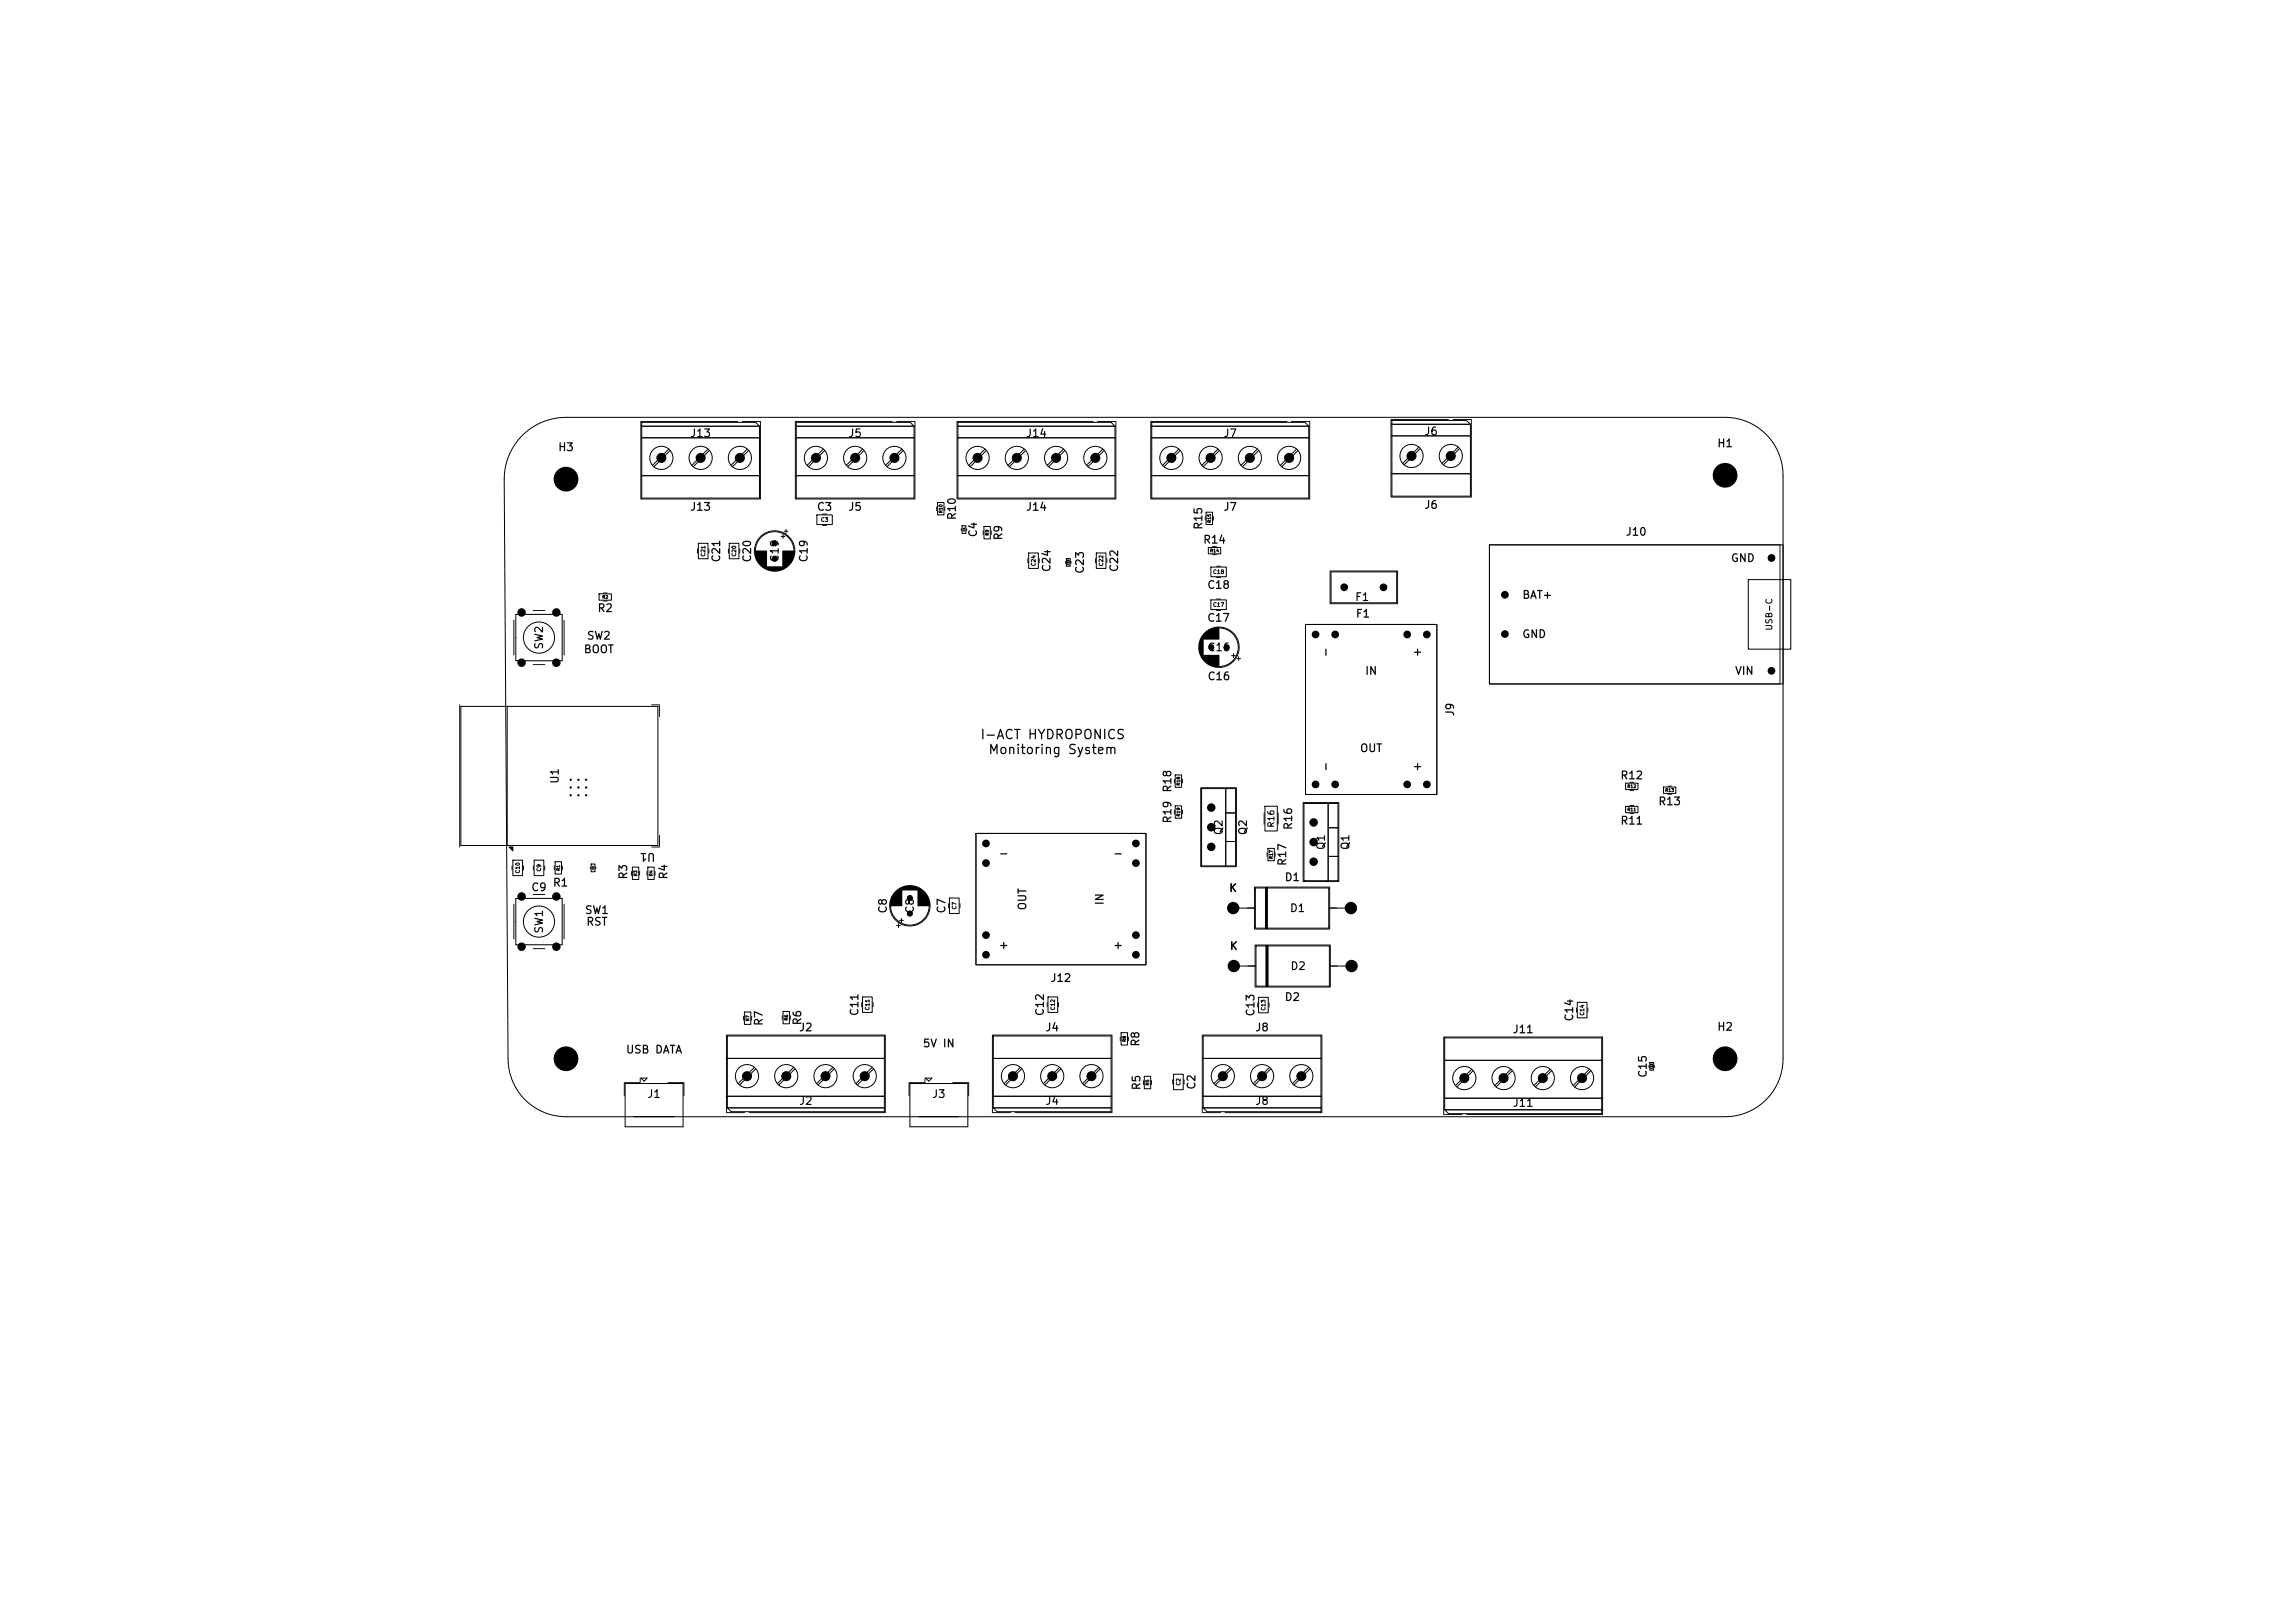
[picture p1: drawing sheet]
<svg xmlns="http://www.w3.org/2000/svg" width="297mm" height="210mm" viewBox="0 0 297 210" stroke-linecap="round" stroke-linejoin="round" font-family="sans-serif">
<defs><g id="words">
<g font-size="1">
<text x="89.2" y="56.8">J13</text>
<text x="109.7" y="56.8">J5</text>
<text x="132.7" y="56.8">J14</text>
<text x="158.3" y="56.8">J7</text>
<text x="184.3" y="56.6">J6</text>
<text x="101" y="72.8" transform="rotate(-90 101 72.8)">C19</text>
<text x="175.3" y="78">F1</text>
<text x="70.5" y="84.1" transform="rotate(-90 70.5 84.1)">SW2</text>
<text x="156.2" y="84.5">C16</text>
<text x="72.5" y="101.5" transform="rotate(-90 72.5 101.5)">U1</text>
<text x="158.5" y="108.1" transform="rotate(-90 158.5 108.1)">Q2</text>
<text x="171.7" y="110.1" transform="rotate(-90 171.7 110.1)">Q1</text>
<text x="118.5" y="118.3" transform="rotate(-90 118.5 118.3)">C8</text>
<text x="159" y="115.7">K</text>
<text x="166.8" y="118.3">D1</text>
<text x="70.5" y="120.9" transform="rotate(-90 70.5 120.9)">SW1</text>
<text x="159.1" y="123.2">K</text>
<text x="166.9" y="125.8">D2</text>
<text x="83.7" y="142.3">J1</text>
<text x="103.3" y="143.2">J2</text>
<text x="120.5" y="142.3">J3</text>
<text x="135.2" y="143.2">J4</text>
<text x="162.4" y="143.2">J8</text>
<text x="195.7" y="143.5">J11</text>
</g>
<g font-size=".8">
<text x="229.6" y="81.7" transform="rotate(-90 229.6 81.7)">USB-C</text>
<text x="165.1" y="107.2" transform="rotate(-90 165.1 107.2)">R16</text>
</g>
<g font-size=".5">
<text x="106.2" y="67.6">C3</text>
<text x="91.4" y="72.1" transform="rotate(-90 91.4 72.1)">C21</text>
<text x="95.4" y="72.1" transform="rotate(-90 95.4 72.1)">C20</text>
<text x="134.1" y="73.3" transform="rotate(-90 134.1 73.3)">C24</text>
<text x="142.9" y="73.3" transform="rotate(-90 142.9 73.3)">C22</text>
<text x="156.9" y="74.4">C18</text>
<text x="156.9" y="78.6">C17</text>
<text x="67.4" y="113.1" transform="rotate(-90 67.4 113.1)">C10</text>
<text x="70.1" y="112.8" transform="rotate(-90 70.1 112.8)">C9</text>
<text x="123.9" y="117.7" transform="rotate(-90 123.9 117.7)">C7</text>
<text x="112.6" y="130.8" transform="rotate(-90 112.6 130.8)">C11</text>
<text x="136.6" y="130.8" transform="rotate(-90 136.6 130.8)">C12</text>
<text x="163.9" y="130.8" transform="rotate(-90 163.9 130.8)">C13</text>
<text x="205.1" y="131.5" transform="rotate(-90 205.1 131.5)">C14</text>
<text x="152.9" y="140.5" transform="rotate(-90 152.9 140.5)">C2</text>
</g>
<g font-size=".4">
<text x="122.1" y="66.4" transform="rotate(-90 122.1 66.4)">R10</text>
<text x="128.1" y="69.4" transform="rotate(-90 128.1 69.4)">R9</text>
<text x="156.6" y="71.6">R14</text>
<text x="156.8" y="67.7" transform="rotate(-90 156.8 67.7)">R15</text>
<text x="77.9" y="77.6">R2</text>
<text x="152.8" y="101.7" transform="rotate(-90 152.8 101.7)">R18</text>
<text x="152.8" y="105.7" transform="rotate(-90 152.8 105.7)">R19</text>
<text x="210.6" y="102.1">R12</text>
<text x="210.6" y="105.1">R11</text>
<text x="215.5" y="102.6">R13</text>
<text x="72.6" y="112.7" transform="rotate(-90 72.6 112.7)">R1</text>
<text x="82.6" y="113.4" transform="rotate(-90 82.6 113.4)">R3</text>
<text x="84.6" y="113.4" transform="rotate(-90 84.6 113.4)">R4</text>
<text x="164.8" y="111.2" transform="rotate(-90 164.8 111.2)">R17</text>
<text x="97.1" y="132.2" transform="rotate(-90 97.1 132.2)">R7</text>
<text x="102.1" y="132.1" transform="rotate(-90 102.1 132.1)">R6</text>
<text x="145.8" y="134.9" transform="rotate(-90 145.8 134.9)">R8</text>
<text x="148.8" y="140.5" transform="rotate(-90 148.8 140.5)">R5</text>
</g>
<g font-size=".3">
<text x="124.9" y="68.8" transform="rotate(-90 124.9 68.8)">C4</text>
<text x="138.4" y="73.2" transform="rotate(-90 138.4 73.2)">C23</text>
<text x="76.9" y="112.6" transform="rotate(-90 76.9 112.6)">C1</text>
<text x="213.9" y="138.4" transform="rotate(-90 213.9 138.4)">C15</text>
</g>
</g></defs>
<g fill="none" stroke="#000" stroke-width=".13">
<path d="M67.6 56.3a8 8 0 0 1 5.7-2.3h150a7.5 7.5 0 0 1 7.4 7.5l.1 75.5a7.5 7.5 0 0 1-7.5 7.5h-150a7.5 7.5 0 0 1-7.6-7.5l-.4-75a8 8 0 0 1 2.3-5.7zM83 54.7h14.8l.5 .5v9.3h-15.3zM83 55.2h15.3M83 56.7h15.3M86.5 58.1l-2 2.1M86.7 58.3l-2.1 2.1M91.6 58.1l-2.1 2.1M91.8 58.3l-2.1 2.1M96.7 58.1l-2.1 2.1M96.9 58.3l-2.1 2.1M103.1 54.7h14.7l.5 .5v9.3h-15.2zM103.1 55.2h15.2"/>
<path d="M103.1 56.7h15.2M106.5 58.1l-2 2.1M106.7 58.3l-2.1 2.1M111.6 58.1l-2.1 2.1M111.8 58.3l-2.1 2.1M116.7 58.1l-2.1 2.1M116.9 58.3l-2.1 2.1M124 54.7h19.8l.5 .5v9.3h-20.3zM124 55.2h20.3M124 56.7h20.3M127.5 58.1l-2.1 2.1M127.6 58.3l-2 2.1"/>
<path d="M132.5 58.1l-2 2.1M132.7 58.3l-2.1 2.1M137.6 58.1l-2.1 2.1M137.8 58.3l-2.1 2.1M142.7 58.1l-2.1 2.1M142.9 58.3l-2.1 2.1M149 54.7h19.9l.5 .5v9.3h-20.4zM149 55.2h20.4M149 56.7h20.4M152.5 58.1l-2 2.1M152.7 58.3l-2.1 2.1M157.6 58.1l-2.1 2.1"/>
<path d="M157.8 58.3l-2.1 2.1M162.7 58.1l-2.1 2.1M162.9 58.3l-2.1 2.1M167.8 58.1l-2.1 2.1M168 58.3l-2.1 2.1M180.1 54.4h9.7l.5 .5v9.3h-10.2zM180.1 54.9h10.2M180.1 56.4h10.2M183.6 57.9l-2.1 2.1M183.8 58l-2.1 2.1M188.7 57.9l-2.1 2.1M188.9 58l-2.1 2.1"/>
<path d="M66.7 79.5h6v6h-6zM77.5 76.8h1.6v.9h-1.6zM83 61.6h15.3M90.4 70.3h1.2v2h-1.2zM94.4 70.3h1.2v2h-1.2zM101.1 69.4h.5M101.3 69.2v.5M103.1 61.6h15.2M105.7 66.6h2v1.3h-2zM121.3 65h.9v1.6h-.9zM124 61.6h20.3M124.5 68h.5v1h-.5z"/>
<path d="M127.3 68.1h.9v1.6h-.9zM133.1 71.6h1.3v2h-1.3zM138 72.3h.5v1h-.5zM141.9 71.6h1.2v2h-1.2zM149 61.6h20.4M156.1 66.3h.8v1.6h-.8zM156.4 70.8h1.6v.9h-1.6zM156.7 77.6h2v1.3h-2zM156.7 73.4h2v1.2h-2zM172.2 74h8.5v4h-8.5zM180.1 61.3h10.2M192.7 70.5h38.1v18h-38.1z"/>
<path d="M226.2 75h5.6v9h-5.6zM59.6 91.4h25.5v18h-25.5zM65.6 91.4v18M159.4 84.8h.5M159.6 84.6v.5M168.9 80.8h17.1v22h-17.1zM66.4 111.3h1.2v2h-1.2zM66.7 116.3h6v6h-6zM69.1 111.3h1.3v2h-1.3zM71.8 111.5h.9v1.6h-.9zM76.5 111.8h.5v1h-.5zM81.8 112.2h.9v1.6h-.9z"/>
<path d="M83.8 112.2h.9v1.6h-.9zM116.4 119.1h.5M116.7 118.8v.5M122.9 116.2h1.2v2h-1.2zM126.3 107.8h22v17h-22zM152.1 104.3h.8v1.6h-.8zM152.1 100.3h.8v1.6h-.8zM155.5 102h4.4v10h-4.4zM158.6 102v10M158.6 105.2h1.3M158.6 108.9h1.3M159.6 117.5h2.9"/>
<path d="M162.5 114.9h9.5v5.2h-9.5zM163.7 104.3h1.6v3.2h-1.6zM163.8 114.9v5.2M163.9 114.9v5.2M164 114.9v5.2M164.1 109.8h.8v1.6h-.8zM168.7 104h4.5v10h-4.5zM171.9 104v10M171.9 107.1h1.2M171.9 110.8h1.2M172 117.5h2.8M210.4 101.3h1.6v.9h-1.6z"/>
<path d="M210.4 104.3h1.6v.9h-1.6zM215.3 101.8h1.6v.9h-1.6zM82.9 139.5h.8l-.4 .4zM94.1 134.1h20.3v9.8h-19.8l-.5-.5zM94.1 137h20.3M96.3 130.9h.9v1.6h-.9zM97.6 138.1l-2.1 2.1M97.8 138.3l-2.1 2.1M101.3 130.9h.9v1.6h-.9zM102.7 138.1l-2.1 2.1M102.9 138.3l-2.1 2.1M107.8 138.1l-2.1 2.1"/>
<path d="M108 138.3l-2.1 2.1M111.6 129h1.3v2h-1.3zM112.9 138.1l-2.1 2.1M113 138.3l-2 2.1M119.8 139.5h.8l-.4 .4zM128.5 134.1h15.3v9.8h-14.8l-.5-.5zM128.5 137h15.3M132 138.1l-2 2.1M132.2 138.3l-2.1 2.1M135.6 129h1.3v2h-1.3zM137.1 138.1l-2.1 2.1M137.3 138.3l-2.1 2.1"/>
<path d="M142.2 138.1l-2.1 2.1M142.4 138.3l-2.1 2.1M145.1 133.6h.8v1.6h-.8zM148.1 139.3h.8v1.6h-.8zM151.9 139h1.2v2h-1.2zM155.7 134.1h15.2v9.8h-14.7l-.5-.5zM155.7 137h15.2M159.2 138.1l-2.1 2.1M159.4 138.3l-2.1 2.1M159.7 125h2.8M162.5 122.4h9.5v5.2h-9.5zM162.9 129.1h1.2v2h-1.2z"/>
<path d="M163.9 122.4v5.2M164 122.4v5.2M164.1 122.4v5.2M164.3 138.1l-2.1 2.1M164.5 138.3l-2.1 2.1M169.4 138.1l-2.1 2.1M169.5 138.3l-2 2.1M172 125h2.9M187 134.3h20.3v9.8h-19.8l-.5-.5zM187 137.2h20.3M190.5 138.4l-2.1 2.1M190.6 138.5l-2.1 2.1"/>
<path d="M195.5 138.4l-2.1 2.1M195.7 138.5l-2.1 2.1M200.6 138.4l-2.1 2.1M200.8 138.5l-2.1 2.1M204.1 129.7h1.3v2h-1.3zM205.7 138.4l-2.1 2.1M205.9 138.5l-2.1 2.1M213.5 137.5h.5v1h-.5zM80.9 140.2h7.5v5.6h-7.5zM94.1 141.9h20.3M94.1 143.4h20.3M117.8 140.2h7.4v5.6h-7.4z"/>
<path d="M128.5 141.9h15.3M128.5 143.4h15.3M155.7 141.9h15.2M155.7 143.4h15.2M187 142.1h20.3M187 143.6h20.3"/>
<circle cx="85.6" cy="59.2" r="1.5"/>
<circle cx="90.7" cy="59.2" r="1.5"/>
<circle cx="95.7" cy="59.2" r="1.5"/>
<circle cx="105.6" cy="59.2" r="1.5"/>
<circle cx="110.7" cy="59.2" r="1.5"/>
<circle cx="115.7" cy="59.2" r="1.5"/>
<circle cx="126.5" cy="59.2" r="1.5"/>
<circle cx="131.6" cy="59.2" r="1.5"/>
<circle cx="136.7" cy="59.2" r="1.5"/>
<circle cx="141.7" cy="59.2" r="1.5"/>
<circle cx="151.6" cy="59.2" r="1.5"/>
<circle cx="156.7" cy="59.2" r="1.5"/>
<circle cx="161.8" cy="59.2" r="1.5"/>
<circle cx="166.8" cy="59.2" r="1.5"/>
<circle cx="182.7" cy="59" r="1.5"/>
<circle cx="187.8" cy="59" r="1.5"/>
<circle cx="100.2" cy="71.3" r="2.5"/>
<circle cx="69.7" cy="82.5" r="2.02"/>
<circle cx="157.7" cy="83.7" r="2.5"/>
<circle cx="69.7" cy="119.2" r="2.02"/>
<circle cx="117.7" cy="117.2" r="2.5"/>
<circle cx="96.7" cy="139.2" r="1.5"/>
<circle cx="101.7" cy="139.2" r="1.5"/>
<circle cx="106.8" cy="139.2" r="1.5"/>
<circle cx="111.9" cy="139.2" r="1.5"/>
<circle cx="131.1" cy="139.2" r="1.5"/>
<circle cx="136.2" cy="139.2" r="1.5"/>
<circle cx="141.2" cy="139.2" r="1.5"/>
<circle cx="158.2" cy="139.2" r="1.5"/>
<circle cx="163.3" cy="139.2" r="1.5"/>
<circle cx="168.4" cy="139.2" r="1.5"/>
<circle cx="189.5" cy="139.5" r="1.5"/>
<circle cx="194.6" cy="139.5" r="1.5"/>
<circle cx="199.7" cy="139.5" r="1.5"/>
<circle cx="204.7" cy="139.5" r="1.5"/>
</g>
<g fill="#000">
<path d="M72.4 57.2l.2 .1v.4h.4v-.4h.1v1.1l-.1-.1v-.4h-.4v.4l-.2 .1zM73.4 57.3h.7l-.2 .3 .2 .3v.2l-.1 .2-.4 .1-.2-.1v-.2l.5 .1 .1-.1-.1-.3-.3-.1 .3-.3h-.5zM82.9 54.5h12.6l-.1 .1h-12.4v.5h15.4v-.5h-2.3l-.1-.1h2.4l.1 10.1h-15.6v-.1h15.5v-2.9h-15.4v2.9h-.1v-3h15.5v-4.8h-15.4v4.8h-.1v-4.9h15.5v-1.4h-15.4v1.4h-.1zM102.9 54.5h12.6v.1h-12.5v.5h15.4v-.5h-2.3l-.1-.1h2.4l.1 10.1h-15.6v-.1h15.5v-2.9h-15.4v2.9h-.1v-3h15.5v-4.8h-15.4v4.8h-.1v-4.9h15.5v-1.4h-15.4v1.4h-.1zM123.8 54.5h17.7v.1h-17.6v.5h20.4v-.5h-2.2l-.1-.1h2.4l.1 10.1h-20.7v-.1h20.5v-2.9h-20.4v2.9h-.1v-3h20.5v-4.8h-20.4v4.8h-.1v-4.9h20.5v-1.4h-20.4v1.4h-.1zM148.9 54.5h17.7l-.1 .1h-17.5v.5h20.4v-.5h-2.3v-.1h2.4v10.1h-20.6v-.1h20.5v-2.9h-20.4v2.9h-.1v-3h20.5v-4.8h-20.4v4.8h-.1v-4.9h20.5v-1.4h-20.4v1.4h-.1zM180 54.3h7.5h-.1h-7.3v.5h10.2v-.5h-2.3l2.4-.1 .1 10.1-10.5 .1v-.1h10.3v-2.9h-10.2v2.9h-.1v-3.1h10.3v-4.7h-10.2v4.7h-.1v-4.9h10.3v-1.3h-10.2v1.3h-.1zM222.4 56.8h.2v.4h.4v-.4h.1v1.1l-.1-.1v-.4h-.4v.4h-.2zM223.7 56.7l.2 .1v.9h.2v.2l-.7-.1 .1-.1h.2v-.7l-.2 .2-.1-.1zM69 78.9h1.5l.1 .1-1.6 .1zM77.5 78.1h.5l.2 .1v.3l-.2 .2 .2 .4v.1l-.4-.5h-.1v.5h-.2v-.6h.4l.2-.2-.1-.2h-.3v.4h-.2zM78.1 77.7h.5v.1h-.5z"/>
<path d="M78 76.7h.6v.1h-.5zM78.5 78.1h.4l.2 .1v.4l-.4 .5h.4l.1 .1h-.8l.6-.8-.1-.2-.4 .1zM89.8 65h.1v.8l-.1 .2-.3 .1-.1-.1 .3-.1 .1-.2zM90.2 71h.1v.6h-.1zM90.5 65h.2v.9l.2 .1v.1l-.7-.1 .1-.1h.2v-.6l-.2 .1-.1-.1zM91.7 71h.1v.6h-.1zM91.1 65h.8l-.2 .3 .2 .3v.3l-.1 .1-.5 .1-.2-.1 .1-.1h.4l.1-.1v-.3l-.3-.1 .2-.3h-.4zM92.1 71.9h.1l.1 .1a.26 .26 0 0 0-.1 .2 .26 .26 0 0 0 .2 .2 .37 .37 0 0 0 .5 .1 .37 .37 0 0 0 .1-.5v-.1l.2 .1v.4l-.3 .2h-.3l-.5-.2v-.3zM92.1 71l.2-.1 .3 .1 .5 .4v-.4l.1-.1v.8h-.1l-.7-.6-.2 .1 .1 .4h-.1l-.1-.2zM92.1 70.3l1-.1v-.2h.1v.6l-.1 .1v-.3h-.7l.1 .2-.1 .1-.3-.3zM94.2 71h.1v.6h-.1zM95.7 71h.1v.6h-.1z"/>
<path d="M96.1 71.9h.1l.1 .1a.26 .26 0 0 0-.1 .2 .26 .26 0 0 0 .2 .2 .37 .37 0 0 0 .5 .1 .37 .37 0 0 0 .1-.5v-.1l.2 .1v.4l-.3 .2h-.3l-.5-.2v-.3zM96.1 71l.2-.1 .3 .1 .5 .4v-.4l.1-.1v.8h-.1l-.7-.6-.2 .1 .1 .4h-.1l-.1-.2zM96.1 70.1l.2-.1h.5l.3 .1 .1 .3-.2 .2-.5 .1-.4-.2v-.2h.1a.48 .48 0 0 0 .9 0 .56 .56 0 0 0-.9 0h-.1zM98.5 69.3a2.68 2.68 0 0 1 4.1 .8 2.68 2.68 0 0 1-1.8 3.8 2.68 2.68 0 0 1-3.2-2.7h.1l1.6 .1v2h1.9v-2l1.6-.1a2.56 2.56 0 0 0-2.5-2.5 2.56 2.56 0 0 0-2.6 2.5h-.1a2.68 2.68 0 0 1 .9-1.9zM101.5 68.7h.2v-.3l.1 .3 .2 .1h-.2l-.1 .2v-.2h-.2zM103.4 71.9h.2v.1a.26 .26 0 0 0-.1 .2 .26 .26 0 0 0 .2 .2 .37 .37 0 0 0 .5 .1 .37 .37 0 0 0 .1-.5v-.1l.2 .1v.4l-.2 .2h-.4l-.5-.2v-.3zM103.4 70.1l.2-.1h.7l.2 .3v.3h-.1l-.1-.3-.2-.2v.5l-.2 .1h-.3l-.2-.2v-.3h.1l.2 .3h.2l.1-.3-.1-.1-.5 .1zM103.4 71.2h1v-.2l.1-.1v.7h-.1v-.2h-.7l.1 .1-.1 .1-.3-.3zM106 65.1l.4-.2 .2 .2-.1 .1a.26 .26 0 0 0-.3-.1 .26 .26 0 0 0-.2 .2 .37 .37 0 0 0 0 .5 .37 .37 0 0 0 .5 .1h.1v.1l-.2 .1-.4-.2-.2-.5zM106.4 67.9h.6v.1h-.5zM106.4 66.5h.6l-.5 .1zM106.8 65h.8l-.3 .3 .3 .3v.3l-.2 .1-.4 .1-.2-.1 .1-.1h.4l.1-.1v-.3l-.3-.1 .2-.3h-.4z"/>
<path d="M110.3 65h.1v.8l-.2 .2-.3 .1v-.1l.3-.1 .1-.2zM110.8 65h.6l-.1 .1h-.4v.2h.3l.2 .3v.3l-.2 .2h-.3l-.2-.2h.1h.3l.2-.1v-.2l-.2-.1h-.4zM121.2 65.6h.1v.5h-.1zM122.2 65.5l.1 .1v.5h-.1zM122.7 66.5l.3-.1 .2 .2 .5-.2v.1l-.5 .3v.2h.5v.1h-1.1v-.4h.1v.3h.4l-.1-.4-.2-.1-.1 .2h-.1zM122.6 64.6l.2-.1h.5l.3 .1 .1 .3-.2 .3h-.5l-.4-.2v-.2h.1a.48 .48 0 0 0 .9 0 .56 .56 0 0 0-.9 0h-.1zM122.6 65.7h1v-.2l.1-.1v.7h-.1v-.2h-.7l.1 .2-.1 .1-.3-.4zM124.3 68.4h.1v.3h-.1zM125.1 68.4h.1l-.1 .3zM125.4 68.7l.1-.1v.1a.26 .26 0 0 0-.1 .3 .26 .26 0 0 0 .2 .2 .37 .37 0 0 0 .5 0 .37 .37 0 0 0 .1-.5l.1-.1 .1 .1v.5l-.2 .1-.4 .1-.5-.2v-.3zM125.3 68l.7 .2v-.3h-.3v-.1l.3-.1v-.1l.1 .1 .3 .1v.1h-.3l-.1 .5-.7-.3zM127.2 68.7h.1v.5h-.1z"/>
<path d="M128.2 68.6l.1 .1v.5h-.1zM128.7 69.1l.3-.1 .2 .3 .5-.3v.1l-.5 .4v.1h.5v.1h-1.1v-.4h.1v.3h.4l-.1-.4h-.2l-.1 .1h-.1zM128.6 68.2l.2-.1h.6l.3 .2v.4h-.1l-.1-.3-.2-.2v.5l-.2 .1h-.3l-.2-.1v-.4h.1l.1 .3h.3l.1-.3-.2-.1-.4 .1zM133 72.3h.1l-.1 .6v-.1zM133.3 65h.1v.8l-.2 .2-.3 .1v-.1l.2-.1 .1-.2zM134 65h.1v.9l.3 .1-.1 .1-.6-.1v-.1h.3v-.6l-.2 .1-.1-.1zM134.4 72.3h.1v.6l-.1-.1zM134.9 64.9l.1 .1-.2 .6h.3v-.3h.1l.1 .3 .1 .1-.1 .1-.1 .3-.1-.1v-.2l-.5-.1zM134.9 73.2l.1-.1v.1a.26 .26 0 0 0 0 .3 .26 .26 0 0 0 .2 .2 .37 .37 0 0 0 .4 0 .37 .37 0 0 0 .1-.5l.1-.1 .1 .1v.5l-.2 .1-.4 .1-.4-.2-.1-.3zM134.9 72.3l.2-.1h.2l.5 .5v-.5h.1l.1 .7h-.2l-.6-.6-.2 .1 .1 .4-.2 .1-.1-.2zM134.8 71.6l.7 .1v-.2h-.3v-.2h.3l.1-.1v.1l.4 .1-.1 .1h-.3v.4l-.8-.2zM137.9 72.6v.1v.2h-.1z"/>
<path d="M138.6 72.6h.1l-.1 .3zM139.2 73.4l.1-.1 .1 .2a.26 .26 0 0 0-.1 .2 .26 .26 0 0 0 .2 .2 .37 .37 0 0 0 .4 0 .37 .37 0 0 0 .2-.4v-.2l.1 .1v.5l-.2 .2h-.4l-.4-.2-.1-.3zM139.2 72.5l.2-.1h.3l.4 .5v-.5h.1l.1 .7h-.1l-.7-.6-.2 .2 .1 .3-.1 .1-.2-.2zM139.2 71.4l.3 .3 .3-.3 .4 .1 .1 .2-.1 .4-.1 .1-.1-.1 .1-.1v-.3l-.3-.1-.2 .3-.3-.2v.4l-.1 .1zM141.7 72.3h.1v.6l-.1-.1zM143.2 72.3h.1v.6l-.1-.1zM143.6 73.2l.1-.1 .1 .1a.26 .26 0 0 0-.1 .3 .26 .26 0 0 0 .2 .2 .37 .37 0 0 0 .5 0 .37 .37 0 0 0 .1-.5v-.1l.2 .1v.5l-.3 .1-.3 .1-.5-.2v-.3zM143.6 72.3l.2-.1h.3l.5 .5v-.5h.1v.7h-.1l-.7-.6-.2 .1 .1 .4-.1 .1-.1-.2zM143.6 71.3l.2-.1 .3 .1 .5 .4v-.4l.1-.1v.8h-.1l-.7-.6-.2 .1 .1 .4h-.1l-.1-.2zM154.5 67.8l.4-.2 .2 .3 .5-.3v.2l-.5 .3v.1h.4l.1 .1-1.1 .1-.1-.5h.2v.3h.4l-.1-.4h-.2l-.1 .1h-.2zM154.5 65.8h.1v.5h.2l.1-.4 .2-.2h.3l.2 .3v.3l-.2 .2v-.5l-.1-.1h-.2l-.1 .1v.5l-.5-.1zM154.5 67h.9v-.3h.1l.1 .7h-.1l-.1-.3h-.6l.1 .2-.1 .1-.3-.3z"/>
<path d="M156 66.8v.6l-.1-.1zM155.9 69.2h.5l.2 .1v.3l-.2 .3 .2 .3v.1l-.4-.4h-.2v.4h-.1v-.6h.4l.2-.1-.1-.2h-.4v.3h-.1zM156.5 79.5l.4-.2 .2 .1-.1 .1a.26 .26 0 0 0-.2 0 .26 .26 0 0 0-.2 .2 .37 .37 0 0 0-.1 .4 .37 .37 0 0 0 .5 .1h.1v.1l-.2 .2-.4-.2-.1-.5zM156.5 75.2l.4-.1 .2 .1-.1 .1a.26 .26 0 0 0-.2-.1 .26 .26 0 0 0-.2 .2 .37 .37 0 0 0-.1 .5 .37 .37 0 0 0 .5 .1h.1v.1l-.2 .1-.4-.2-.1-.4zM157 66.8h.1l-.1 .6v-.1zM157.1 69.2l.2 .1v.9h.2v.2l-.7-.1 .1-.1h.2v-.7l-.2 .1h-.1zM156.9 71.7h.5l.1 .1h-.6zM156.9 70.7h.5l.1 .1h-.6zM157.7 79.3l.1 .1v.9h.3l-.1 .2-.6-.1v-.1h.2v-.7l-.1 .1h-.1zM157.7 75.1h.1v1h.3l-.1 .1h-.6v-.1h.2v-.7l-.1 .1-.1-.1zM157.4 79l.6-.1v.1h-.6zM157.4 77.5h.6l-.6 .1z"/>
<path d="M157.4 74.7h.6v.1h-.6zM157.4 73.2h.6v.1h-.6zM158.1 69.2h.1l-.2 .7h.3v-.3l.1-.1v.4h.2l-.2 .1v.4l-.1-.1v-.3h-.5zM158.4 75.2l.4-.1 .2 .2-.1 .3 .1 .4-.2 .2h-.2l-.2-.1-.1-.3h.2l.1 .3 .2-.1 .1-.2-.1-.2-.5 .2 .1-.2-.1-.3h.2l.1 .2h.2l.1-.2-.1-.1-.5 .1zM158.8 65h.2v.8l-.2 .2-.3 .1-.1-.1 .3-.1 .1-.2zM158.3 79.3l.8 .1-.5 1.1-.1-.1 .4-.9h-.6zM159.2 65h.8l-.5 1.1-.1-.1 .4-.9h-.6zM175.7 78.8h.6l-.1 .1h-.4v.4h.3l-.3 .1-.1 .5h-.1zM176.8 78.8h.1v1h.2v.1h-.6v-.1h.2v-.7l-.1 .1-.1-.1zM172.1 73.9l8.8-.1v4.3l-8.8 .1v-.1h8.7v-4.2h-8.6v4.2h-.1zM184.8 64.7l.2 .1v.7l-.2 .3-.3 .1-.1-.2h.3l.1-.2zM185.4 64.8l.2-.1 .3 .1-.4 .1-.1 .2h.3l.2 .2v.3l-.2 .3-.3-.1-.2-.2v-.2h.2v.2l.1 .1 .3-.1v-.2l-.1-.2-.5 .2z"/>
<path d="M197.2 76.3h.4l.3 .3-.1 .3 .1 .3-.2 .3-.5-.1v-.1h.4l.2-.1-.1-.2h-.4v.3h-.1v-.5h.4l.1-.1-.1-.2h-.3v.3h-.1zM198.4 76.4h.1l.3 1.1h-.1l-.1-.3h-.3l-.1 .3-.2-.1 .2-.4h.4l-.2-.3-.1 .3h-.1zM198.9 76.3l.7 .1v.1h-.3v1l-.1-.1v-.9h-.3zM199.8 77h.4v-.4h.1v.4h.4l-.4 .1v.3l-.1 .1v-.4h-.3zM210.9 68.2h.1v.8l-.2 .3h-.3v-.1l.3-.1 .1-.1zM211.6 68.2h.1v1h.3v.1h-.7l.1-.1h.2v-.7l-.2 .1-.1-.1zM212.4 68.3l.1-.1h.3l.2 .4-.1 .5-.2 .2-.4-.1-.1-.6h.2v.4l.2 .2a.48 .48 0 0 0 0-.9l-.2 .3h-.2zM224.3 71.7l.4-.1 .2 .1-.1 .1a.39 .39 0 0 0-.5 .3 .39 .39 0 0 0 .5 .4v-.2l-.2-.1 .3-.1v.5l-.1 .1h-.3l-.3-.1-.1-.5zM225.2 71.6h.1l.5 .8v-.8h.1v1.1h-.1l-.5-.7v.7h-.1zM226.3 71.6h.4l.2 .3 .1 .3-.3 .5h-.4l-.1-.1a.43 .43 0 0 0 .6-.4 .43 .43 0 0 0-.4-.5v.9h-.2zM192.7 70.5l37.7-.1v18.1l-37.7 .1v-.2h37.6v-17.8h-37.5v17.8h-.1zM59.5 91.1l.1 .1-.1 18.5-.1-.1z"/>
<path d="M66.4 80.2l.2 .1-.1 4.5-.1-.1zM69 85.9h1.5l.1 .1-1.6 .1zM72.9 80.2l.2 .1-.1 4.5-.1-.1zM75.7 83.4h.5l.2 .2-.1 .3 .2 .4-.3 .2h-.5v-.1h.5l.1-.2-.1-.2h-.3v.4h-.2v-.5h.4l.2-.2-.1-.1-.3-.1v.4h-.2zM76.2 81.7l.4-.1 .2 .1v.1h-.4l-.2 .1 .1 .2 .4 .1 .1 .2v.3l-.2 .1-.5-.1v-.1h.4l.2-.1-.1-.2-.5-.2v-.2zM76.8 83.5l.2-.1h.2l.2 .2 .1 .5-.2 .4h-.3l-.3-.1v-.6h.1l.1 .5 .1 .1 .2-.1 .1-.2-.1-.5-.2-.1-.2 .3h-.1zM77 81.6l.1 .1 .2 .7 .2-.5 .2 .5 .2-.7h.1l-.3 1.1-.1-.1-.1-.4-.1 .4h-.2zM77.8 83.5l.2-.1h.2l.3 .2 .1 .5-.2 .4h-.4l-.2-.1-.1-.6h.2v.5l.2 .1 .2-.1 .1-.2-.1-.5-.2-.1-.2 .3h-.2zM78.3 81.7l.4-.1 .2 .2v.4l-.5 .4h.4l.1 .2-.8-.1 .7-.7-.2-.2-.4 .1zM78.7 83.4h.7l-.1 .1h-.2v1h-.1v-1h-.3zM84.3 91.2h1.1v1.6l-.1-.1v-1.4h-1zM127.1 94.3l.2 .1-.1 1.3-.1-.1z"/>
<path d="M127.7 95.1l1-.1 .1 .1-1 .1zM128.2 96.2l.1 .1 .3 .7 .4-.7h.1v1.3l-.2-.1v-.8l-.3 .5-.3-.5v.8l-.1 .1zM129.4 94.3l.2 .1 .3 1.3-.1-.1-.1-.3h-.4l-.2 .3h-.1l.1-.4h.6l-.2-.6-.2 .6h-.2zM129.5 96.8l.4-.2 .3 .2v.5l-.1 .2-.4 .1-.2-.2v-.4h.1v.3l.2 .1h.2l.1-.1-.1-.5h-.2l-.2 .2h-.1zM130.3 94.5l.1-.1 .3-.1 .3 .2-.1 .1a.32 .32 0 0 0-.3-.1 .32 .32 0 0 0-.2 .2 .47 .47 0 0 0-.1 .6 .47 .47 0 0 0 .6 .2l.1-.1v.1l-.3 .2-.3-.1-.1-.1-.2-.6zM130.6 96.7l.4-.1 .2 .1 .1 .2-.1 .7-.1-.1v-.6l-.1-.1-.2 .1v.6l-.2 .1zM131.7 96.6l.1 .1v.9l-.1-.1zM131.2 94.3l.9 .1-.1 .1h-.3v1.2l-.1-.1v-1.1h-.3zM132.3 96.3h.1v.3l.3 .1-.1 .1h-.2v.5l.3 .2-.1 .1-.2-.1-.1-.1v-.6l-.2-.1 .2-.1zM133.2 94.3l.2 .1v.5h.5v-.5l.2-.1-.1 1.3h-.1v-.6h-.5v.6h-.2zM133 96.8l.4-.2 .2 .2 .1 .5-.2 .2-.3 .1-.2-.2-.1-.4h.1v.3l.2 .1h.2l.1-.1-.1-.5h-.2l-.2 .2h-.1zM134 96.7h.5l-.3 .3-.1 .6-.1-.1z"/>
<path d="M134.8 96.7h.1v.9l-.1-.1zM134.3 94.3h.2l.3 .6 .3-.6 .2 .1-.4 .6-.1 .7-.1-.1v-.6zM135.4 96.6h.4l.1 .1 .1 .2v.7l-.1-.1v-.6l-.2-.1-.2 .1v.6l-.1 .1zM135.5 94.3l.6 .1 .2 .2 .1 .5-.3 .5-.5 .1-.1-.2a.53 .53 0 0 0 .7-.4 .53 .53 0 0 0-.5-.6v1h-.2zM136.5 96.7l.2-.1 .4 .1-.1 1.1-.2 .2h-.2l-.2-.1 .1-.1a.25 .25 0 0 0 .3 0 .25 .25 0 0 0 .1-.2h-.3l-.2-.3v-.3h.1l.1 .4h.3v-.6h-.2l-.2 .2h-.1zM136.7 94.3h.6l.2 .2 .1 .3-.4 .3 .4 .4-.1 .2-.5-.6h-.1v.5h-.2v-.7h.5l.2-.1-.1-.3h-.4v.4h-.2zM137.9 94.5l.3-.2h.3l.2 .2 .1 .7-.1 .3-.2 .2h-.3l-.3-.2v-.7h.1l.1 .6 .1 .1h.3a.7 .7 0 0 0-.1-1h-.2l-.2 .3h-.1zM138.5 96.3l.5-.1 .2 .1v.1h-.5l-.2 .2 .1 .2 .5 .1 .1 .2-.1 .3-.2 .2h-.3l-.2-.1v-.1h.5l.2-.1-.1-.2-.6-.3v-.3zM139.2 94.3h.5l.3 .3-.1 .4-.6 .1v.6l-.1-.1v-.7h.5l.1-.1 .1-.2-.2-.1h-.4v.4h-.1zM139.5 96.7h.1l.2 .6 .2-.6h.2l-.4 1.1-.3 .2v-.1l.1-.1 .1-.3zM140.5 96.7l.4-.1 .1 .1v.1h-.3l-.1 .1 .1 .1 .3 .1 .1 .2-.1 .2-.4 .1-.2-.1 .1-.1h.3l.1-.1-.1-.1-.3-.1-.1-.2zM140.4 94.5l.3-.2h.2l.3 .2 .1 .7-.1 .3-.3 .2h-.2l-.3-.2-.1-.7h.2v.6l.2 .1h.3a.7 .7 0 0 0-.1-1h-.3l-.1 .3h-.2z"/>
<path d="M141.5 96.2l.1 .1v.3l.3 .1-.1 .1h-.2v.5l.3 .2-.1 .1-.3-.1v-.7l-.2-.1 .2-.1zM141.7 94.3h.1l.5 1v-.9l.2-.1-.1 1.3h-.1l-.5-.9v.9h-.2zM142.2 96.7l.1-.1 .4 .1 .1 .4-.6 .1 .1 .2h.4v.1l-.4 .1-.1-.1-.1-.6h.1v.1l.5-.1-.2-.1-.4 .1zM142.9 94.3l.1 .1v1.3l-.1-.1zM143.2 96.7l.4-.1 .2 .1 .3-.1 .2 .1 .1 .2-.1 .7-.1-.1v-.7h-.3l-.1 .7-.1 .1v-.7l-.3-.1-.1 .1v.6l-.1 .1zM143.5 94.5l.2-.1 .3-.1 .3 .2-.1 .1a.32 .32 0 0 0-.3-.1 .32 .32 0 0 0-.3 .2 .47 .47 0 0 0 0 .6 .47 .47 0 0 0 .5 .2l.1-.1 .1 .1-.3 .2-.3-.1-.2-.1-.1-.6zM144.7 94.4l.5-.1 .2 .1v.1h-.5l-.1 .1v.2l.5 .2 .1 .2v.3l-.2 .2h-.4l-.2-.2 .1-.1 .4 .1 .2-.2-.1-.2-.5-.2-.1-.3zM150.5 99.9l.2-.2 .3 .1 .4-.1 .1 .2 .1 .3-.2 .3-.4-.1-.3 .1-.2-.2-.1-.3h.2l.1 .3 .2-.1v-.2h.1l.1 .3h.2l.1-.3-.1-.1-.3 .1h-.1l-.2-.1-.3 .1zM156.6 86.9h.5l.1 .2h-.1a.26 .26 0 0 0-.3-.1 .26 .26 0 0 0-.2 .2 .37 .37 0 0 0 0 .5 .37 .37 0 0 0 .5 .1h.1l-.1 .2h-.3l-.3-.2-.1-.4zM157.7 86.9h.2v1h.2v.1h-.7l.1-.1h.2v-.7l-.2 .1-.1-.1zM156 81.8a2.68 2.68 0 0 1 4.3 1 2.68 2.68 0 0 1-2.6 3.6 2.68 2.68 0 0 1-2.4-3.6h.5v1.9l2 .1v1.5a2.56 2.56 0 0 0 2.5-2.5 2.56 2.56 0 0 0-2.5-2.6v1.6h-2.5l.3-.6zM158.5 87l.2-.1h.3l-.3 .2-.2 .2h.3l.3 .2v.3l-.3 .2h-.3l-.1-.2v-.3h.1v.2l.1 .2 .3-.2v-.2l-.1-.1-.4 .1z"/>
<path d="M160 85.2h.2l.1-.3 .1 .3h.2l-.2 .1-.1 .2-.1-.2zM171.5 98.8h.2l-.1 .9-.1-.1zM171.5 84h.2l-.1 .9-.1-.1zM176.3 96.2h.4l.2 .2v.7l-.2 .2h-.3l-.2-.2-.1-.5h.2v.5l.2 .1 .2-.1 .1-.2v-.5l-.2-.1-.2 .1-.1 .2h-.2zM176.9 86.2l.1 .1-.1 1h-.1zM177.2 96.2h.2v.8l.1 .2 .3-.2v-.8h.1l.1 .9-.3 .2h-.2l-.3-.2zM177.3 86.2h.2l.4 .8v-.8h.1v1.1h-.1l-.4-.7v.7h-.2zM178.1 96.2h.8l-.1 .1h-.2l-.1 1h-.1v-1h-.2zM183 99.2l.4-.1v-.3l.1-.1v.4h.4v.1l-.4 .1v.3l-.1 .1v-.4h-.3zM183 84.4l.4-.1v-.3l.1-.1v.4h.4v.1l-.4 .1v.3l-.1 .1v-.4h-.3zM168.9 80.8h17.1v22.1l-17.1-.1v-.1h17v-21.8h-16.9v21.8h-.1zM187.1 91.1h.2h.6l.3 .3v.3h-.2v-.3l-.2-.2v.3l-.1 .2h-.5l-.2-.4h.2l.1 .3h.3v-.3l-.1-.1-.5 .1z"/>
<path d="M187.1 92.1h.9l.1 .2 .1 .3h-.2l-.1-.3-.8-.1zM197.3 81.6l.4-.2 .2 .1-.1 .1a.39 .39 0 0 0-.5 .4 .39 .39 0 0 0 .5 .4v-.3l-.2-.1h.3v.4l-.1 .1-.3 .1-.3-.2-.1-.5zM198.2 81.4l.1 .1 .5 .7v-.7h.1v1.1l-.1-.1-.5-.7v.7h-.1zM199.2 81.4l.5 .1 .2 .2 .1 .4-.3 .4-.4 .1-.1-.2a.43 .43 0 0 0 .6-.3 .43 .43 0 0 0-.4-.5v.8h-.2zM209.9 99.7h.5l.2 .1v.3l-.2 .3 .2 .3v.1l-.4-.4h-.2v.4h-.1v-.6h.4l.2-.1-.1-.2h-.4v.3h-.1zM211.1 99.7l.2 .1v.9h.2v.2l-.7-.1 .1-.1h.2v-.7l-.2 .1h-.1zM211.8 99.8l.2-.1h.2l.3 .1v.4l-.5 .5h.5v.1h-.7l.6-.8-.2-.1h-.3zM224.6 86.2h.1l.3 .8 .3-.8h.1l-.4 1.1h-.1zM225.6 86.2l.1 .1v1h-.1zM226.1 86.2h.1l.4 .8v-.8h.2l-.1 1.1h-.1l-.4-.7v.7h-.1zM66.2 112h.1v.6h-.1zM65.8 109.6h.6v.5l-.6-.5z"/>
<path d="M66.5 116.9l.1 .1-.1 4.6-.1-.1zM67.7 112h.1v.6h-.1zM69 112h.1l-.1 .6zM69 114.3l.4-.1 .3 .1-.2 .1a.26 .26 0 0 0-.2-.1 .26 .26 0 0 0-.2 .2 .37 .37 0 0 0 0 .5 .37 .37 0 0 0 .4 .1h.1l.1 .1-.3 .1-.4-.1-.1-.5zM70 114.3l.4-.1 .2 .2v.6l-.3 .3h-.3v-.1l.3-.1 .1-.2h-.4l-.1-.2v-.2h.1v.2l.2 .1 .2-.1 .1-.2-.2-.2-.4 .2zM68.9 115.7h1.6l.1 .1h-1.6zM70.4 112h.1v.6h-.1zM71.7 112l.1 .1v.5l-.1-.1zM71.8 113.6h.4l.2 .1 .1 .3-.3 .3 .3 .3-.1 .1-.4-.4h-.1v.4h-.2v-.6h.5l.1-.1-.1-.2-.3-.1v.4h-.2zM72.7 112l.1 .1v.5l-.1-.1zM73 116.9l.1 .1-.1 4.6-.1-.1zM73 113.6h.1v1h.3v.1h-.7v-.1h.3v-.7l-.2 .1-.1-.1z"/>
<path d="M75.9 117.2l.2-.1 .5 .1-.1 .1h-.4l-.1 .1 .1 .2 .3 .1 .2 .2-.1 .2-.2 .2-.5-.1 .1-.1h.4l.1-.1-.1-.2-.4-.2-.1-.2zM76.3 112.2h.1v.3l-.1-.1zM76.1 118.6h.4l.2 .2 .1 .3-.3 .2 .3 .4-.1 .1-.4-.5h-.1v.5l-.1-.1v-.6h.4l.1-.1v-.2h-.4v.3h-.1zM77.1 112.1l.1 .1-.1 .3-.1-.1zM77.1 118.7l.2-.1 .4 .1v.1h-.4l-.1 .1v.2l.4 .1 .1 .2v.2l-.2 .2-.5-.1 .1-.1h.3l.2-.1-.1-.2-.4-.2-.1-.2zM76.8 117.2h.1l.2 .7 .1-.5 .2 .5 .2-.7h.1l-.2 1.1-.1-.1-.1-.4-.2 .4h-.1zM78.2 117.1l.2 .1v.9h.2v.2l-.7-.1 .1-.1h.2v-.7l-.2 .2-.1-.1zM77.9 118.6l.7 .1-.1 .1h-.2l-.1 1-.1-.1v-.9h-.2zM80.1 113l.4-.1 .2 .2 .4-.2 .1 .1-.5 .3v.2h.4l.1 .1h-1.1l-.1-.4h.2v.3h.3v-.4l-.2-.1-.1 .2h-.2zM80.1 112l.3 .2 .3-.3 .4 .1 .1 .2-.1 .4-.1 .1-.1-.1 .1-.1v-.3l-.3-.1-.2 .3-.3-.2v.4l-.1 .1zM81.7 112.7l.1 .1v.5l-.1-.1zM82.7 112.7l.1 .1v.5l-.1-.1z"/>
<path d="M82.9 110.4h.7v.1h-.3v.7l.2-.1 .1 .1-.3 .3h-.1v-1h-.3zM83.7 112.7l.1 .1v.5l-.1-.1zM84 110.5l.4-.1 .2 .1v1h-.1v-.8l-.2-.2-.2 .2v.8h-.2zM84.7 112.7l.1 .1v.5l-.1-.1zM85.3 108l.1 .1v1.5l-1.1 .1v-.2h1zM85.3 113l.4-.1 .2 .2 .4-.2 .1 .1-.5 .3v.2h.4l.1 .1h-1.1l-.1-.4h.2v.3h.3v-.4l-.2-.1-.1 .2h-.2zM85.2 112.3l.7 .2v-.3h-.3v-.2h.3l.1-.1 .1 .1 .3 .1-.1 .1h-.2l-.1 .5-.8-.3zM113.7 117.4l.1-.1 .1 .1a.26 .26 0 0 0-.1 .3 .26 .26 0 0 0 .2 .2 .37 .37 0 0 0 .4 0 .37 .37 0 0 0 .2-.5v-.1l.1 .1v.4l-.2 .2-.4 .1-.4-.3-.1-.2zM113.7 116.4l.2-.1 .2 .1 .5-.1 .2 .3v.2l-.3 .3-.4-.1-.2 .1-.2-.2-.1-.3h.2l.1 .3 .2-.1v-.2h.1l.1 .3h.2l.1-.3-.1-.1-.3 .1h-.1l-.2-.1-.3 .1zM116 119.7h.2l.1-.2v.2l.3 .1h-.3v.3l-.1-.3zM115.8 115.4a2.68 2.68 0 0 1 4.2 .4 2.68 2.68 0 0 1-1.5 4 2.68 2.68 0 0 1-3.4-2.5h.1a2.56 2.56 0 0 0 2.6 2.5 2.56 2.56 0 0 0 2.5-2.5l-1.6-.1v-2h-1.9v2l-1.7 .1a2.65 2.65 0 0 1 .7-1.9zM121.2 116.3l1.1 .4v.1l-.9-.3v.5l-.2 .1z"/>
<path d="M121.3 117.3h.1v.1a.26 .26 0 0 0-.1 .3 .26 .26 0 0 0 .2 .2 .37 .37 0 0 0 .5 0 .37 .37 0 0 0 .1-.5l.1-.1 .1 .1v.4l-.2 .2-.4 .1-.4-.3-.1-.3zM122.7 116.9h.1v.6h-.1zM124.2 116.9h.1v.6h-.1zM129.5 110.4h.8l.1 .1-.9 .1zM131.7 115h.1v.2h1v.1l-1 .1v.2l-.1 .1zM131.7 117l.4-.2 .5 .1 .2 .2v.3l-.2 .2h-.7l-.2-.2v-.2h.1l.1 .2 .2 .1h.5l.1-.3-.3-.2h-.3l-.4 .2zM131.7 115.9l.9-.1 .2 .3v.2l-.2 .3h-.9v-.2h.8l.2-.3-.2-.1h-.8zM141.7 116.8h1.1v.1h-1zM141.7 115.8l1.1-.1v.2l-.7 .4h.7v.1l-1.1 .1v-.2l.8-.4h-.8zM144.3 110.4h.8l.1 .1-.9 .1zM126.3 107.8h22l.1 17.1h-22.1l-.1-.1h22v-16.9h-21.8v16.9h-.2zM150.5 105.8l.4-.2 .2 .3 .5-.3v.2l-.5 .3v.1h.4l.1 .1-1.1 .1-.1-.5h.2v.3h.4l-.1-.4h-.2l-.1 .1h-.2z"/>
<path d="M150.5 101.8l.4-.2 .2 .3 .5-.3v.2l-.5 .3v.1h.4l.1 .1-1.1 .1-.1-.5h.2v.3h.4l-.1-.4h-.2l-.1 .1h-.2zM150.5 103.9l.2-.2 .6 .1 .2 .2 .1 .3h-.1l-.1-.2-.2-.2v.4l-.2 .2h-.3l-.2-.2-.1-.3h.2l.1 .3h.3l.1-.3-.2-.1-.5 .1zM150.5 105h.9v-.3h.1l.1 .7h-.1l-.1-.3h-.6l.1 .2-.1 .1-.3-.3zM150.5 101h.9v-.3h.1l.1 .7h-.1l-.1-.3h-.6l.1 .2-.1 .1-.3-.3zM151.9 104.8h.1v.6l-.1-.1zM151.9 100.8h.1v.6l-.1-.1zM153 104.8h.1l-.1 .6v-.1zM153 100.8h.1l-.1 .6v-.1zM159.3 114.3h.1v.4l.5-.4h.1l-.4 .5 .4 .5-.1 .1-.4-.5-.1 .5h-.1zM155.3 101.9h4.8l-.1 10.3h-4.7v-.1h4.6v-3.1h-1.2v3.1h-.1v-3.3h1.3v-3.6h-1.2v3.6h-.1v-3.7h1.3v-3.1h-1.2v3.1h-.1v-3.1h-3.1v10.1h-.2zM160.3 106.3l.2-.1h.3l.4 .5v-.5h.1l.1 .7h-.1l-.7-.6-.2 .1 .1 .4-.1 .1-.2-.2zM160.3 107.3l.3-.2 .7 .1 .1-.1h.1l-.1 .2-.1 .5-.3 .1h-.6l-.2-.3v-.2h.2l.1 .3 .5 .1 .2-.2v-.1l-.1 .2h-.1l.1-.4h-.5l-.4 .1z"/>
<path d="M163.5 105.2h.1v1.5h-.1zM163.9 110.3h.1v.6l-.1-.1zM165 110.3h.1l-.1 .6v-.1zM165.3 109.2l1.1 .4 .1 .1-1-.3v.5l-.2 .1zM165.4 105.2h.1l-.1 1.5h-.1zM165.4 111.3l.3-.2 .3 .3 .4-.3v.2l-.4 .3v.1h.4l.1 .1-1.2 .1v-.5h.2v.3h.3v-.4h-.2l-.1 .1h-.2zM165.3 110.5h1v-.3h.1l.1 .7h-.2v-.3h-.7l.1 .2v.1l-.4-.3zM166.1 106.6l.4-.1 .3 .2 .4-.2v.1l-.4 .3v.2h.4v.1h-1.1v-.4h.1v.3h.4l-.1-.4-.1-.1-.2 .2h-.1zM166.4 112.9h.5l.2 .3 .1 .3-.3 .5h-.4l-.1-.1a.43 .43 0 0 0 .6-.4 .43 .43 0 0 0-.4-.5v.9h-.2zM166.1 104.7h.1l.1 .3 .1 .1 .1-.2h.1l.1 .2 .2 .1 .2-.2-.1-.2-.3-.1-.1 .2h-.1l.1-.3h.4l.2 .1v.4l-.2 .2h-.6l-.3-.2zM166.1 105.8h1v-.2l.1-.1v.7h-.1v-.2h-.7l.1 .2-.1 .1-.3-.4zM167.7 112.9h.1v1h.3v.1h-.7v-.1h.3v-.7l-.2 .1-.1-.1z"/>
<path d="M162.3 114.7h9.8v2.7l.9 .1v.1h-.9v2.6l-9.8 .1v-.1h9.7v-5.4h-7.9v5.4h-.4v-5.4h-1.3v5.4h-.1v-2.6h-.9v-.1l.9-.1zM168.6 103.8h4.7v10.3h-4.7v-.1h4.6v-3.1h-1.3v3.1h-.1v-3.2h1.4v-3.6h-1.3v3.6h-.1v-3.7h1.4v-3.2h-1.3v3.2h-.1v-3.2h-3.1v10.1h-.1zM173.5 108.4h1v-.3h.1v.6l-.1 .1v-.3h-.7l.1 .2-.1 .1-.3-.3zM173.6 109.1l.6-.1 .3 .1 .2-.1-.1 .7-.4 .1h-.5l-.2-.2v-.2h.1l.1 .2 .2 .1 .5-.1 .1-.2-.2 .3-.1-.2 .2-.3h-.5l-.4 .2zM209.9 105.6h.5l.2 .1v.3l-.2 .2 .2 .4v.1l-.4-.5h-.2v.5h-.1v-.6h.4l.2-.2-.1-.2h-.4v.4h-.1zM211.1 105.6h.2v1h.2v.1h-.7l.1-.1h.2v-.7l-.2 .1-.1-.1zM210.9 105.2h.5l.1 .1h-.6zM210.9 104.2h.5l.1 .1h-.6zM210.9 102.2h.5l.1 .1h-.6zM210.9 101.2h.5l.1 .1h-.6zM212.1 105.6h.1v1h.3v.1h-.7v-.1h.3v-.7l-.2 .1-.1-.1zM214.8 103.1h.5l.2 .1v.3l-.2 .2 .2 .4v.1l-.4-.5h-.2v.5h-.1v-.6h.4l.2-.2-.1-.2h-.4v.4h-.1z"/>
<path d="M216 103.1h.2v1h.2v.1h-.7l.1-.1h.2v-.7l-.2 .1-.1-.1zM215.8 102.7h.5l.1 .1h-.6zM215.8 101.7h.5l.1 .1h-.6zM216.7 103.1h.7l-.2 .3 .2 .3v.3l-.1 .2h-.5l-.1-.1v-.1l.4 .1 .2-.2-.1-.2-.3-.2 .3-.3h-.5zM68.9 122.7h1.6l.1 .1h-1.6zM81.2 135.2h.1v.8l.2 .2 .3-.2v-.8h.1v.9l-.2 .2h-.3l-.2-.2zM82.3 135.3l.2-.1 .4 .1v.1l-.4-.1-.2 .2 .1 .1 .4 .2 .1 .1v.3l-.2 .1-.5-.1v-.1l.4 .1 .2-.2-.1-.1-.4-.2-.1-.3zM80.8 140h2v-.5h.1v.6l-2.1 .1v1.7l-.1-.1zM83.2 135.2h.4l.3 .2-.1 .3 .1 .4-.2 .2h-.5v-.1h.4l.2-.2-.1-.2h-.4v.4h-.1v-.5h.4l.1-.2v-.1l-.4-.1v.4h-.1zM85 135.2h.5l.1 .3 .1 .3-.2 .5h-.5v-.1a.43 .43 0 0 0 .5-.4 .43 .43 0 0 0-.4-.5v.9h-.1zM86.2 135.2h.1l.3 1.1h-.1l-.1-.3h-.4l-.1 .3h-.1l.1-.4h.4l-.1-.4-.1 .4h-.2zM86.7 135.2h.7l-.1 .1h-.2l-.1 1v-1h-.3z"/>
<path d="M87.8 135.2h.1l.3 1.1h-.1l-.1-.3h-.3l-.1 .3h-.2l.1-.4h.5l-.2-.4-.1 .4h-.2zM96.2 131.5h.1v.5h-.1zM97.2 131.5h.1v.5h-.1zM97.6 130.9l1.1 .4v.1l-1-.4v.6l-.1 .1zM97.6 132l.4-.2 .2 .3 .5-.3v.2l-.5 .3v.1h.5v.1l-1.1 .1v-.5h.1v.3h.4l-.1-.3-.2-.1-.1 .1h-.1zM101.2 131.4h.1v.6l-.1-.1zM102.2 131.4h.1v.6l-.1-.1zM102.7 131.8h.3l.2 .2 .5-.2v.1l-.5 .3v.1h.5v.2h-1.1v-.4h.1v.2h.4l-.1-.3-.2-.1-.1 .2h-.1zM102.6 130.9h.1v.3l.2 .1v-.2h.2l.1 .2 .2 .1 .2-.1-.1-.3h-.3l-.1 .1h-.2l.2-.2 .4-.1 .2 .1v.4l-.2 .2h-.6l-.3-.2zM103.9 132.3l.1 .1v.7l-.1 .3-.3 .1-.1-.2h.3l.1-.2zM104.3 132.4l.2-.1h.3l.2 .1v.5l-.5 .4h.5v.2l-.7-.1 .6-.7-.2-.2-.3 .1zM110 130.6h.1l.1 .1a.26 .26 0 0 0-.1 .2 .26 .26 0 0 0 .2 .2 .37 .37 0 0 0 .5 .1 .37 .37 0 0 0 .1-.5v-.1l.2 .1-.1 .4-.2 .2h-.4l-.4-.2-.1-.3z"/>
<path d="M110 129.9h.9v-.2l.1-.1 .1 .7h-.1l-.1-.2h-.6l.1 .1-.1 .1-.3-.3zM110 129l.9-.1v-.2h.1l.1 .6-.1 .1-.1-.3h-.6l.1 .2-.1 .1-.3-.3zM111.5 129.7h.1l-.1 .6zM113 129.7v.6h-.1zM94 133.9h20.6v10.1h-17.7l.1-.1h17.5v-.5h-20.4v.5h2.3v.1h-2.4v-.7h20.5v-1.4h-20.4v1.4h-.1v-1.5h20.5v-4.8h-20.4v4.8h-.1v-4.9h20.5v-2.9h-20.4v2.9h-.1zM117.6 140h2v-.5h.2l-.1 .6-2 .1v1.7l-.1-.1zM119.6 134.4h.6v.1h-.4l-.1 .3h.4l.2 .2v.3l-.3 .2h-.2l-.2-.1v-.1l.4 .1 .1-.2v-.2l-.1-.1-.4 .1zM120.4 134.4h.2l.2 .8 .3-.8h.1l-.3 1.1h-.1zM122.2 134.4l.1 .1v1h-.1zM122.7 134.4h.1l.4 .8v-.8h.2v1.1h-.2l-.4-.7v.7h-.1zM129.5 122.3h.3v-.4h.1l.1 .4h.3l.1 .1h-.4v.3l-.1 .1-.1-.4h-.3zM134.1 130.6h.1v.1a.26 .26 0 0 0-.1 .2 .26 .26 0 0 0 .2 .2 .37 .37 0 0 0 .5 .1 .37 .37 0 0 0 .1-.5v-.1l.2 .1-.1 .4-.2 .2h-.4l-.4-.2-.1-.3z"/>
<path d="M134.1 128.7h.1h.3l.4 .5v-.5h.2v.7h-.1l-.7-.6-.2 .1 .1 .4-.1 .1-.2-.2v-.3zM134 129.9h.9v-.2l.1-.1 .1 .7h-.1l-.1-.2h-.6l.1 .1-.1 .1-.3-.3zM135.5 129.7h.1l-.1 .6zM135.8 132.3l.1 .1v.7l-.2 .3-.3 .1v-.2h.3l.1-.2zM136.4 125.9l.2 .1v.7l-.2 .3-.3 .1-.1-.2h.3l.1-.2zM136.5 132.3h.1l-.2 .7h.3v-.3l.1-.1v.4h.2l-.2 .1v.4l-.1-.1v-.3h-.5zM136.9 129.7h.1v.6h-.1zM137.1 125.9l.2 .1v.9h.2v.2l-.7-.1 .1-.1h.2v-.7l-.2 .2-.1-.1zM137.8 126l.2-.1h.3l.2 .1v.5l-.5 .4h.5v.2l-.7-.1 .6-.7-.2-.2-.3 .1zM128.4 133.9h15.5l.1 10.1h-12.7l.1-.1h12.5v-.5h-15.4v.5h2.3v.1h-2.4v-.7h15.5v-1.4h-15.4v1.4h-.1v-1.5h15.5v-4.8h-15.4v4.8h-.1v-4.9h15.5v-2.9h-15.4v2.9h-.1zM144.3 122.3h.3v-.4h.1l.1 .4h.3l.1 .1h-.4v.3l-.1 .1-.1-.4h-.3zM145 134.1v.1v.5h-.1z"/>
<path d="M146 134.1l.1 .1-.1 .5zM146.4 133.6h.2l.2 .1 .4-.1 .3 .2v.3l-.3 .2-.4-.1-.3 .1-.1-.1-.1-.4h.2l.1 .3 .1-.1v-.2h.2l.1 .3h.2l.1-.3-.1-.1-.3 .1h-.2l-.1-.1-.3 .1zM146.4 134.6l.3-.1 .3 .3 .4-.3v.1l-.4 .4v.1h.4l.1 .1h-1.2v-.4h.2v.3h.3v-.4h-.2l-.1 .1h-.2zM146.5 139.3h.1v.4l.2 .1 .1-.5 .2-.1h.3l.2 .2v.4l-.2 .1v-.4l-.1-.1h-.2l-.1 .1v.4h-.5zM147.9 139.8h.1v.6l-.1-.1zM149 139.8h.1l-.1 .6v-.1zM151.7 139.7h.1v.6h-.1zM153.2 139.7h.1v.6h-.1zM153.7 139.2l.1-.1 .3 .1 .5 .4v-.4l.1-.1v.8h-.1l-.7-.6-.2 .1 .1 .4-.1 .1-.1-.3v-.2zM159.3 121.8h.2v.4l.4-.4h.1l-.3 .5 .4 .5-.1 .1-.5-.5v.5h-.2zM161.3 130.6h.1v.1a.26 .26 0 0 0-.1 .3 .26 .26 0 0 0 .2 .2 .37 .37 0 0 0 .5 0 .37 .37 0 0 0 .1-.5l.1-.1 .1 .1v.5l-.2 .1-.4 .1-.4-.2-.1-.3zM161.2 128.7l.4 .2 .2-.2 .4 .1 .2 .2-.1 .4-.1 .1-.1-.1 .1-.2v-.3h-.3l-.2 .3-.3-.2v.4l-.2 .1z"/>
<path d="M161.2 130l1-.1v-.2h.1l.1 .6-.2 .1v-.3h-.7l.1 .2-.1 .1-.3-.3zM162.7 129.8h.1v.6l-.1-.1zM162.9 132.3l.2 .1v.7l-.2 .3-.3 .1-.1-.2h.3l.1-.2zM163.4 132.4l.4-.1 .3 .2-.1 .3 .1 .4-.3 .3h-.2l-.2-.2-.1-.3h.2l.1 .3 .3-.1v-.2l-.1-.1-.5 .1 .2-.2-.2-.2h.2l.1 .1h.2l.1-.1-.1-.1-.5 .1zM164.2 129.7l.1 .1v.6l-.1-.1zM166.4 128.4h.5l.2 .3 .1 .3-.3 .5h-.4l-.1-.1a.43 .43 0 0 0 .6-.4 .43 .43 0 0 0-.4-.5v.9h-.2zM167.5 128.4h.4l.2 .1v.4l-.5 .5h.5v.1h-.7l.6-.8-.2-.2-.4 .1zM155.6 133.9h15.5v10.1h-12.6l.1-.1h12.4v-.5h-15.4v.5h2.3l.1 .1h-2.4l-.1-.7h15.5v-1.4h-15.4v1.4h-.1v-1.5h15.5v-4.8h-15.4v4.8h-.1v-4.9h15.5v-2.9h-15.4v2.9h-.1zM162.4 122.2h9.8v2.7l.9 .1v.1h-.9v2.6l-9.8 .1v-.1h9.7v-5.4h-8v5.4h-.3v-5.4h-1.3v5.4h-.1v-2.6h-.9v-.1l.9-.1zM196.2 132.6h.2v.8l-.2 .3h-.3v-.1l.2-.1 .1-.2zM197 132.6h.1v1h.3l-.1 .1h-.6v-.1h.2v-.7l-.1 .1-.1-.1zM197.9 132.6h.2v1h.2v.1h-.7l.1-.1h.2v-.7l-.2 .1-.1-.1z"/>
<path d="M202.6 131.3h.1v.1a.26 .26 0 0 0-.1 .2 .26 .26 0 0 0 .2 .2 .37 .37 0 0 0 .5 .1 .37 .37 0 0 0 .1-.5v-.1l.2 .1-.1 .4-.2 .2h-.4l-.4-.2-.1-.3zM202.4 129.7l.7 .2v-.3h-.3v-.1h.3l.1-.2 .1 .2h.3l-.1 .1h-.2l-.1 .5-.8-.3zM202.5 130.6h.9v-.2l.1-.1 .1 .7h-.1l-.1-.2h-.6l.1 .1-.1 .1-.3-.3zM204 130.4h.1l-.1 .6zM205.4 130.4h.1v.6h-.1zM186.8 134.1h20.6l.1 10.1h-17.8h.1h17.5v-.5h-20.4v.5h2.3h.1l-2.5 .1v-.8h20.5v-1.3h-20.4v1.3h-.1v-1.5h20.5v-4.7h-20.4v4.7h-.1v-4.9h20.5v-2.9h-20.4v2.9h-.1zM212.1 138.6h.1v.1a.26 .26 0 0 0-.1 .2 .26 .26 0 0 0 .2 .2 .37 .37 0 0 0 .5 0 .37 .37 0 0 0 .1-.4v-.2l.2 .1v.5l-.3 .2h-.3l-.5-.2v-.3zM212 136.7h.1v.5h.3v-.4l.2-.2h.3l.2 .3v.3l-.2 .2 .1-.5-.2-.1h-.2l-.1 .1 .1 .5-.6-.1zM212 137.9h1v-.2l.1-.1v.7h-.1v-.3h-.7l.1 .2-.1 .1-.3-.3zM213.3 137.8h.1v.3h-.1zM214.1 137.8h.1l-.1 .3zM222.4 132.3h.2v.4h.4v-.4h.1v1.1l-.1-.1v-.4h-.4v.4h-.2z"/>
<path d="M223.5 132.3l.4-.1 .2 .2v.4l-.5 .4h.5v.2l-.7-.1 .6-.7-.1-.2-.5 .1zM86.4 140h2.1l.1 1.8h-.2v-1.6h-2zM123.2 140.1l2.2-.1v1.8h-.1v-1.6h-2zM146.5 140.3l.4-.1 .2 .2 .5-.2v.1l-.5 .3v.1h.4l.1 .2h-1.1l-.1-.4h.2v.2h.4l-.1-.3-.2-.1-.1 .2h-.2zM153.6 140.2l.1-.1 .1 .1a.26 .26 0 0 0-.1 .3 .26 .26 0 0 0 .2 .2 .37 .37 0 0 0 .5 0 .37 .37 0 0 0 .1-.5v-.1l.2 .1v.4l-.3 .2-.3 .1-.5-.3v-.2z"/>
<circle cx="85.6" cy="59.2" r=".65"/>
<circle cx="90.7" cy="59.2" r=".65"/>
<circle cx="95.7" cy="59.2" r=".65"/>
<circle cx="105.6" cy="59.2" r=".65"/>
<circle cx="110.7" cy="59.2" r=".65"/>
<circle cx="115.8" cy="59.2" r=".65"/>
<circle cx="126.5" cy="59.2" r=".65"/>
<circle cx="131.6" cy="59.2" r=".65"/>
<circle cx="136.7" cy="59.2" r=".65"/>
<circle cx="141.7" cy="59.2" r=".65"/>
<circle cx="151.6" cy="59.2" r=".65"/>
<circle cx="156.7" cy="59.2" r=".65"/>
<circle cx="161.7" cy="59.2" r=".65"/>
<circle cx="166.8" cy="59.2" r=".65"/>
<circle cx="182.7" cy="59" r=".65"/>
<circle cx="187.7" cy="59" r=".65"/>
<circle cx="67.5" cy="79.3" r=".55"/>
<circle cx="72" cy="79.3" r=".55"/>
<circle cx="73.3" cy="62" r="1.6"/>
<circle cx="100.2" cy="72.3" r=".4"/>
<circle cx="100.2" cy="70.3" r=".4"/>
<circle cx="174" cy="76" r=".5"/>
<circle cx="179" cy="76" r=".5"/>
<circle cx="194.7" cy="77" r=".5"/>
<circle cx="223.2" cy="61.5" r="1.6"/>
<circle cx="229.3" cy="72.2" r=".5"/>
<circle cx="67.5" cy="85.8" r=".55"/>
<circle cx="72" cy="85.8" r=".55"/>
<circle cx="131.8" cy="96.4" r=".13"/>
<circle cx="134.8" cy="96.4" r=".13"/>
<circle cx="156.7" cy="83.7" r=".4"/>
<circle cx="158.7" cy="83.7" r=".4"/>
<circle cx="170.2" cy="82.1" r=".5"/>
<circle cx="172.8" cy="82.1" r=".5"/>
<circle cx="182.1" cy="82.1" r=".5"/>
<circle cx="184.7" cy="82.1" r=".5"/>
<circle cx="194.7" cy="82" r=".5"/>
<circle cx="229.3" cy="86.8" r=".5"/>
<circle cx="67.5" cy="116" r=".55"/>
<circle cx="72" cy="116" r=".55"/>
<circle cx="73.8" cy="102.9" r=".15"/>
<circle cx="73.8" cy="101.9" r=".15"/>
<circle cx="73.8" cy="100.9" r=".15"/>
<circle cx="74.8" cy="102.9" r=".15"/>
<circle cx="74.8" cy="101.9" r=".15"/>
<circle cx="74.8" cy="100.9" r=".15"/>
<circle cx="75.8" cy="102.9" r=".15"/>
<circle cx="75.8" cy="101.9" r=".15"/>
<circle cx="75.8" cy="100.9" r=".15"/>
<circle cx="117.7" cy="118.2" r=".4"/>
<circle cx="117.7" cy="116.2" r=".4"/>
<circle cx="127.6" cy="111.7" r=".5"/>
<circle cx="127.6" cy="109.1" r=".5"/>
<circle cx="147" cy="109.1" r=".5"/>
<circle cx="147" cy="111.7" r=".5"/>
<circle cx="156.8" cy="109.6" r=".55"/>
<circle cx="156.8" cy="107" r=".55"/>
<circle cx="156.8" cy="104.5" r=".55"/>
<circle cx="159.6" cy="117.5" r=".8"/>
<circle cx="170" cy="109" r=".55"/>
<circle cx="170" cy="111.5" r=".55"/>
<circle cx="170" cy="106.4" r=".55"/>
<circle cx="170.2" cy="101.5" r=".5"/>
<circle cx="172.8" cy="101.5" r=".5"/>
<circle cx="174.8" cy="117.5" r=".8"/>
<circle cx="182.1" cy="101.5" r=".5"/>
<circle cx="184.6" cy="101.5" r=".5"/>
<circle cx="67.5" cy="122.5" r=".55"/>
<circle cx="72" cy="122.5" r=".55"/>
<circle cx="73.3" cy="137" r="1.6"/>
<circle cx="96.7" cy="139.2" r=".65"/>
<circle cx="101.7" cy="139.2" r=".65"/>
<circle cx="106.8" cy="139.2" r=".65"/>
<circle cx="111.9" cy="139.2" r=".65"/>
<circle cx="127.6" cy="123.5" r=".5"/>
<circle cx="127.6" cy="121" r=".5"/>
<circle cx="131.1" cy="139.2" r=".65"/>
<circle cx="136.2" cy="139.2" r=".65"/>
<circle cx="141.2" cy="139.2" r=".65"/>
<circle cx="147" cy="121" r=".5"/>
<circle cx="147" cy="123.5" r=".5"/>
<circle cx="158.2" cy="139.2" r=".65"/>
<circle cx="159.7" cy="125" r=".8"/>
<circle cx="163.3" cy="139.2" r=".65"/>
<circle cx="168.4" cy="139.2" r=".65"/>
<circle cx="174.9" cy="125" r=".8"/>
<circle cx="189.5" cy="139.5" r=".65"/>
<circle cx="194.6" cy="139.5" r=".65"/>
<circle cx="199.7" cy="139.5" r=".65"/>
<circle cx="204.7" cy="139.5" r=".65"/>
<circle cx="223.2" cy="137" r="1.6"/>
</g>
<use href="#words"/>
</svg>
